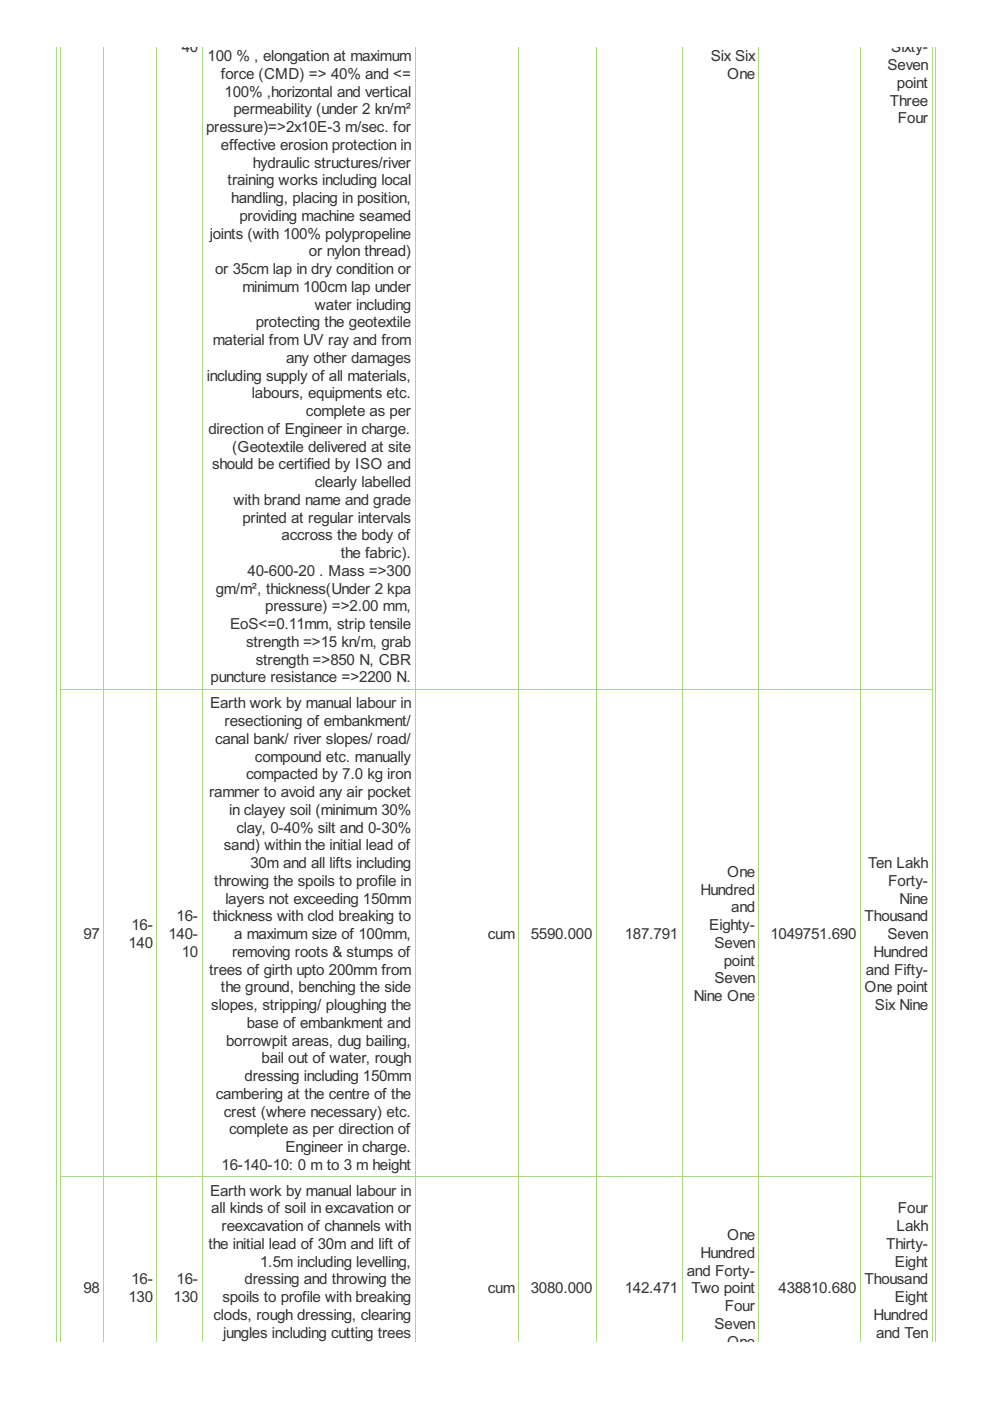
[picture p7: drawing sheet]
<svg xmlns="http://www.w3.org/2000/svg" width="210mm" height="297mm" viewBox="0 0 210 297" stroke-linecap="round" stroke-linejoin="round" font-family="sans-serif">
<defs><g id="words">
<g font-size="3.6" fill="#333">
<text x="38.5" y="11.1">40</text>
<text x="189" y="11.1">Sixty-</text>
<text x="44" y="13">100 % , elongation at maximum</text>
<text x="46.8" y="16.7">force (CMD) =&gt; 40% and &lt;=</text>
<text x="150.7" y="13">Six Six</text>
<text x="154.2" y="16.7">One</text>
<text x="188.2" y="14.9">Seven</text>
<text x="47.6" y="20.5">100% ,horizontal and vertical</text>
<text x="188.6" y="22.4">Three</text>
<text x="190.2" y="18.6">point</text>
<text x="43.7" y="28">pressure)=&gt;2x10E-3 m/sec. for</text>
<text x="49.5" y="24.3">permeability (under 2 kn/m²</text>
<text x="190.4" y="26.1">Four</text>
<text x="46.8" y="31.8">effective erosion protection in</text>
<text x="53.6" y="35.6">hydraulic structures/river</text>
<text x="48.3" y="39.3">training works including local</text>
<text x="49" y="43.1">handling, placing in position,</text>
<text x="50.8" y="46.8">providing machine seamed</text>
<text x="44.5" y="50.6">joints (with 100% polypropeline</text>
<text x="45.6" y="58.1">or 35cm lap in dry condition or</text>
<text x="65.5" y="54.4">or nylon thread)</text>
<text x="51.4" y="61.9">minimum 100cm lap under</text>
<text x="66.8" y="65.7">water including</text>
<text x="54.2" y="69.4">protecting the geotextile</text>
<text x="45.1" y="73.2">material from UV ray and from</text>
<text x="60.6" y="76.9">any other damages</text>
<text x="43.9" y="80.7">including supply of all materials,</text>
<text x="53.4" y="84.5">labours, equipments etc.</text>
<text x="64.9" y="88.2">complete as per</text>
<text x="44.2" y="92">direction of Engineer in charge.</text>
<text x="49.2" y="95.8">(Geotextile delivered at site</text>
<text x="45" y="99.5">should be certified by ISO and</text>
<text x="49.5" y="107.1">with brand name and grade</text>
<text x="66.8" y="103.3">clearly labelled</text>
<text x="51.4" y="110.8">printed at regular intervals</text>
<text x="59.7" y="114.6">accross the body of</text>
<text x="72.2" y="118.3">the fabric).</text>
<text x="45.7" y="125.9">gm/m², thickness(Under 2 kpa</text>
<text x="52.5" y="122.1">40-600-20 . Mass =&gt;300</text>
<text x="56.2" y="129.6">pressure) =&gt;2.00 mm,</text>
<text x="48.8" y="133.4">EoS&lt;=0.11mm, strip tensile</text>
<text x="52.2" y="137.2">strength =&gt;15 kn/m, grab</text>
<text x="54.2" y="140.9">strength =&gt;850 N, CBR</text>
<text x="44.6" y="144.7">puncture resistance =&gt;2200 N.</text>
<text x="44.5" y="150.2">Earth work by manual labour in</text>
<text x="47.6" y="153.9">resectioning of embankment/</text>
<text x="45.6" y="157.7">canal bank/ river slopes/ road/</text>
<text x="54.1" y="161.5">compound etc. manually</text>
<text x="52.2" y="165.2">compacted by 7.0 kg iron</text>
<text x="44.3" y="169">rammer to avoid any air pocket</text>
<text x="48.6" y="172.8">in clayey soil (minimum 30%</text>
<text x="50.1" y="176.5">clay, 0-40% silt and 0-30%</text>
<text x="47.5" y="180.3">sand) within the initial lead of</text>
<text x="53.1" y="184">30m and all lifts including</text>
<text x="154.2" y="185.9">One</text>
<text x="184.1" y="184">Ten Lakh</text>
<text x="45.4" y="187.8">throwing the spoils to profile in</text>
<text x="47.8" y="191.6">layers not exceeding 150mm</text>
<text x="148.5" y="189.7">Hundred</text>
<text x="188.3" y="187.8">Forty-</text>
<text x="190.7" y="191.6">Nine</text>
<text x="27.9" y="197.2">16-</text>
<text x="37.4" y="195.3">16-</text>
<text x="45.1" y="195.3">thickness with clod breaking to</text>
<text x="150.4" y="197.2">Eighty-</text>
<text x="155" y="193.5">and</text>
<text x="183.3" y="195.3">Thousand</text>
<text x="17.7" y="199.1">97</text>
<text x="27.2" y="201">140</text>
<text x="35.7" y="199.1">140-</text>
<text x="38.5" y="202.9">10</text>
<text x="49.2" y="202.9">removing roots &amp; stumps of</text>
<text x="49.7" y="199.1">a maximum size of 100mm,</text>
<text x="103.4" y="199.1">cum</text>
<text x="112.5" y="199.1">5590.000</text>
<text x="132.5" y="199.1">187.791</text>
<text x="151.5" y="201">Seven</text>
<text x="163.3" y="199.1">1049751.690</text>
<text x="185.2" y="202.9">Hundred</text>
<text x="188.2" y="199.1">Seven</text>
<text x="44.3" y="206.6">trees of girth upto 200mm from</text>
<text x="151.5" y="208.5">Seven</text>
<text x="153.5" y="204.7">point</text>
<text x="183.6" y="206.6">and Fifty-</text>
<text x="44.8" y="214.2">slopes, stripping/ ploughing the</text>
<text x="46.8" y="210.4">the ground, benching the side</text>
<text x="147.1" y="212.3">Nine One</text>
<text x="183.3" y="210.4">One point</text>
<text x="185.5" y="214.2">Six Nine</text>
<text x="47.9" y="221.7">borrowpit areas, dug bailing,</text>
<text x="52.3" y="217.9">base of embankment and</text>
<text x="55.5" y="225.4">bail out of water, rough</text>
<text x="45.7" y="233">cambering at the centre of the</text>
<text x="51.9" y="229.2">dressing including 150mm</text>
<text x="47.5" y="236.7">crest (where necessary) etc.</text>
<text x="48.6" y="240.5">complete as per direction of</text>
<text x="60.5" y="244.3">Engineer in charge.</text>
<text x="47" y="248">16-140-10: 0 m to 3 m height</text>
<text x="44.5" y="253.5">Earth work by manual labour in</text>
<text x="44.8" y="257.3">all kinds of soil in excavation or</text>
<text x="190.4" y="257.3">Four</text>
<text x="47" y="261">reexcavation of channels with</text>
<text x="154.2" y="262.9">One</text>
<text x="190.1" y="261">Lakh</text>
<text x="44.2" y="264.8">the initial lead of 30m and lift of</text>
<text x="55.2" y="268.6">1.5m including levelling,</text>
<text x="148.5" y="266.7">Hundred</text>
<text x="187.9" y="264.8">Thirty-</text>
<text x="189.7" y="268.6">Eight</text>
<text x="17.7" y="274.2">98</text>
<text x="27.9" y="272.3">16-</text>
<text x="37.4" y="272.3">16-</text>
<text x="51.9" y="272.3">dressing and throwing the</text>
<text x="103.4" y="274.2">cum</text>
<text x="112.5" y="274.2">3080.000</text>
<text x="132.5" y="274.2">142.471</text>
<text x="145.6" y="270.4">and Forty-</text>
<text x="146.6" y="274.2">Two point</text>
<text x="165.1" y="274.2">438810.680</text>
<text x="183.3" y="272.3">Thousand</text>
<text x="27.2" y="276.1">130</text>
<text x="36.8" y="276.1">130</text>
<text x="45.3" y="279.9">clods, rough dressing, clearing</text>
<text x="47.2" y="276.1">spoils to profile with breaking</text>
<text x="151.5" y="281.7">Seven</text>
<text x="153.7" y="278">Four</text>
<text x="185.2" y="279.9">Hundred</text>
<text x="189.7" y="276.1">Eight</text>
<text x="47.3" y="283.6">jungles including cutting trees</text>
<text x="154.2" y="285.5">One</text>
<text x="185.8" y="283.6">and Ten</text>
</g>
</g></defs>
<g fill="none" stroke="#a8da7f" stroke-width=".21">
<path d="M12 9.9v274.6M12.9 9.9v274.6M22 9.9v274.6M33.3 9.9v274.6M42.8 9.9v274.6M88 9.9v274.6M110 9.9v274.6M126.4 9.9v274.6M144.6 9.9v274.6M160.9 9.9v274.6M182.4 9.9v274.6M197.6 9.9v274.6"/>
<path d="M198.4 9.9v274.6M12.8 146.2h184.9M12.8 249.5h184.9"/>
</g>
<use href="#words"/>
</svg>
